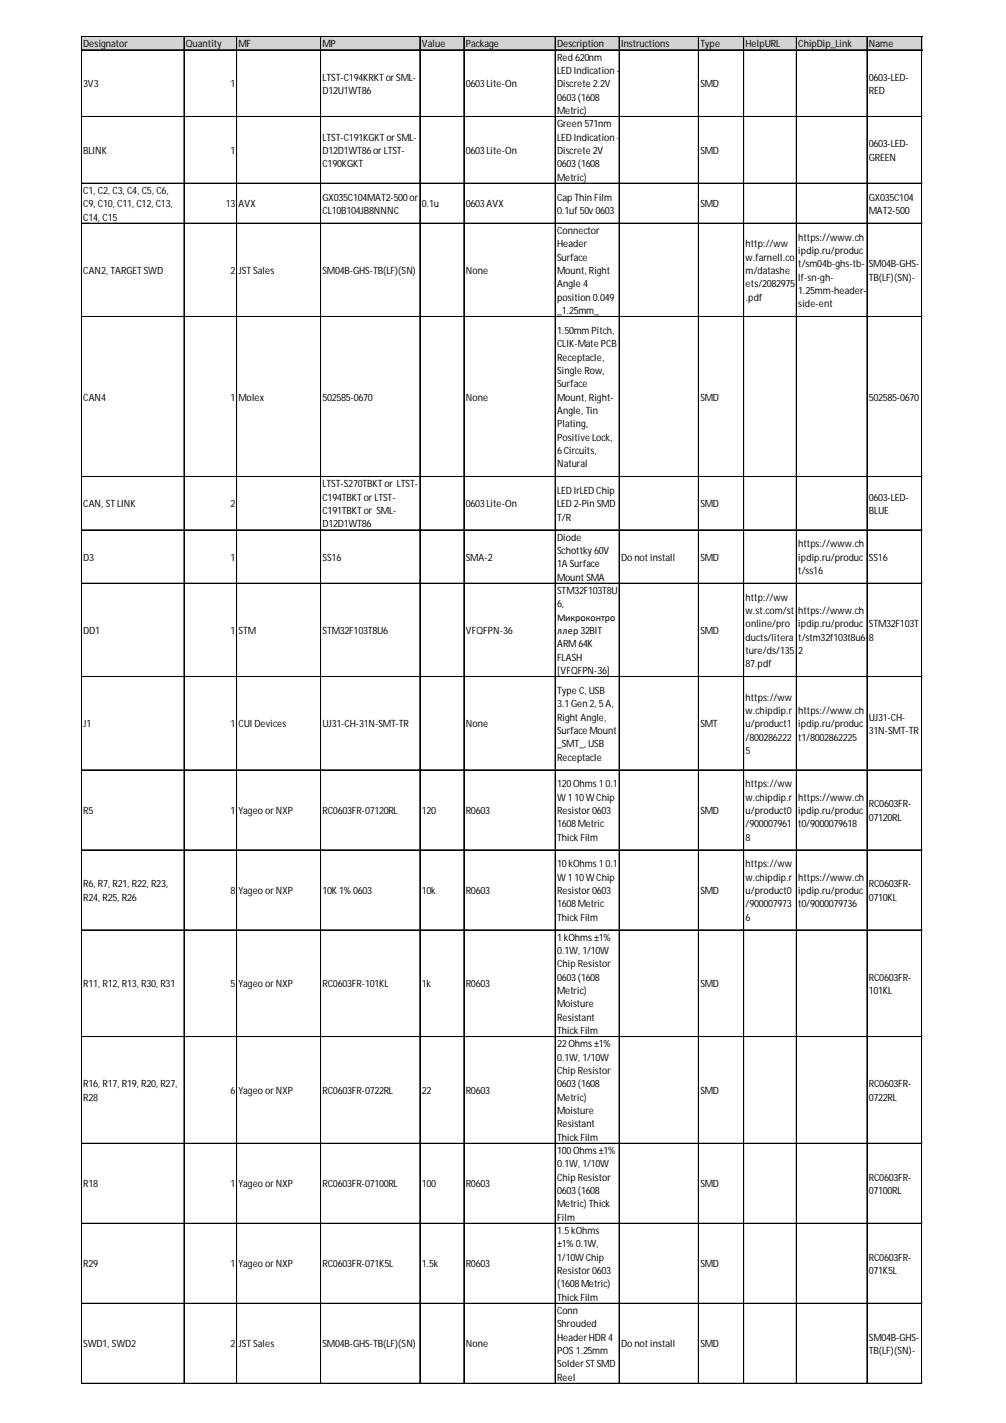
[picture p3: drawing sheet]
<svg xmlns="http://www.w3.org/2000/svg" width="210mm" height="297mm" viewBox="0 0 210 297" stroke-linecap="round" stroke-linejoin="round" font-family="sans-serif">
<defs><g id="words">
<g font-size="2.1">
<text x="17.4" y="9.9">Designator</text>
<text x="38.8" y="9.9">Quantity</text>
<text x="49.8" y="9.9">MF</text>
<text x="67.3" y="9.9">MP</text>
<text x="88" y="9.9">Value</text>
<text x="97.2" y="9.9">Package</text>
<text x="116.2" y="9.9">Description</text>
<text x="129.6" y="9.9">Instructions</text>
<text x="146.1" y="9.9">Type</text>
<text x="155.6" y="9.9">HelpURL</text>
<text x="166.6" y="9.9">ChipDip_Link</text>
<text x="181.3" y="9.9">Name</text>
<text x="67.3" y="16.8">LTST-C194KRKT or SML-</text>
<text x="116.2" y="12.7">Red 620nm</text>
<text x="116.2" y="15.4">LED Indication -</text>
<text x="181.3" y="16.8">0603-LED-</text>
<text x="17.4" y="18.2">3V3</text>
<text x="48.1" y="18.2">1</text>
<text x="67.3" y="19.6">D12U1WT86</text>
<text x="97.2" y="18.2">0603Lite-On</text>
<text x="116.2" y="18.2">Discrete 2.2V</text>
<text x="116.2" y="21">0603(1608</text>
<text x="116.2" y="23.8">Metric)</text>
<text x="146.1" y="18.2">SMD</text>
<text x="181.3" y="19.6">RED</text>
<text x="67.3" y="29.4">LTST-C191KGKT or SML-</text>
<text x="116.2" y="26.6">Green 571nm</text>
<text x="116.2" y="29.4">LED Indication -</text>
<text x="17.4" y="32.1">BLINK</text>
<text x="48.1" y="32.1">1</text>
<text x="67.3" y="32.1">D12D1WT86or LTST-</text>
<text x="67.3" y="34.9">C190KGKT</text>
<text x="97.2" y="32.1">0603Lite-On</text>
<text x="116.2" y="32.1">Discrete 2V</text>
<text x="116.2" y="34.9">0603(1608</text>
<text x="146.1" y="32.1">SMD</text>
<text x="181.3" y="30.8">0603-LED-</text>
<text x="181.3" y="33.5">GREEN</text>
<text x="17.4" y="40.5">C1, C2, C3, C4, C5, C6,</text>
<text x="67.3" y="41.9">GX035C104MAT2-500or</text>
<text x="116.2" y="37.7">Metric)</text>
<text x="116.2" y="41.9">Cap Thin Film</text>
<text x="181.3" y="41.9">GX035C104</text>
<text x="17.4" y="43.3">C9, C10, C11, C12, C13,</text>
<text x="17.4" y="46.1">C14, C15</text>
<text x="47.1" y="43.3">13</text>
<text x="49.8" y="43.3">AVX</text>
<text x="67.3" y="44.7">CL10B104JB8NNNC</text>
<text x="88" y="43.3">0.1u</text>
<text x="97.2" y="43.3">0603AVX</text>
<text x="116.2" y="44.7">0.1uf50v 0603</text>
<text x="146.1" y="43.3">SMD</text>
<text x="181.3" y="44.7">MAT2-500</text>
<text x="116.2" y="48.8">Connector</text>
<text x="116.2" y="51.6">Header</text>
<text x="155.6" y="51.6">http://ww</text>
<text x="166.6" y="50.2">https://www.ch</text>
<text x="166.6" y="53">ipdip.ru/produc</text>
<text x="17.4" y="57.2">CAN2, TARGET SWD</text>
<text x="48.1" y="57.2">2</text>
<text x="49.8" y="57.2">JST Sales</text>
<text x="67.3" y="57.2">SM04B-GHS-TB(LF)(SN)</text>
<text x="97.2" y="57.2">None</text>
<text x="116.2" y="54.4">Surface</text>
<text x="116.2" y="57.2">Mount, Right</text>
<text x="116.2" y="60">Angle 4</text>
<text x="155.6" y="54.4">w.farnell.co</text>
<text x="155.6" y="57.2">m/datashe</text>
<text x="155.6" y="60">ets/2082975</text>
<text x="166.6" y="55.8">t/sm04b-ghs-tb-</text>
<text x="166.6" y="58.6">lf-sn-gh-</text>
<text x="181.3" y="55.8">SM04B-GHS-</text>
<text x="181.3" y="58.6">TB(LF)(SN)-</text>
<text x="116.2" y="62.8">position 0.049</text>
<text x="116.2" y="65.5">_1.25mm_</text>
<text x="155.6" y="62.8">.pdf</text>
<text x="166.6" y="61.4">1.25mm-header-</text>
<text x="166.6" y="64.2">side-ent</text>
<text x="116.2" y="69.7">1.50mm Pitch,</text>
<text x="116.2" y="72.5">CLIK-Mate PCB</text>
<text x="116.2" y="75.3">Receptacle,</text>
<text x="17.4" y="83.6">CAN4</text>
<text x="48.1" y="83.6">1</text>
<text x="49.8" y="83.6">Molex</text>
<text x="67.3" y="83.6">502585-0670</text>
<text x="97.2" y="83.6">None</text>
<text x="116.2" y="78.1">Single Row,</text>
<text x="116.2" y="80.9">Surface</text>
<text x="116.2" y="83.6">Mount, Right-</text>
<text x="146.1" y="83.6">SMD</text>
<text x="181.3" y="83.6">502585-0670</text>
<text x="116.2" y="86.4">Angle, Tin</text>
<text x="116.2" y="89.2">Plating,</text>
<text x="116.2" y="92">Positive Lock,</text>
<text x="116.2" y="94.8">6Circuits,</text>
<text x="67.3" y="101.7">LTST-S270TBKT or LTST-</text>
<text x="116.2" y="97.6">Natural</text>
<text x="17.4" y="105.9">CAN, ST LINK</text>
<text x="48.1" y="105.9">2</text>
<text x="67.3" y="104.5">C194TBKT or LTST-</text>
<text x="67.3" y="107.3">C191TBKT or SML-</text>
<text x="97.2" y="105.9">0603Lite-On</text>
<text x="116.2" y="103.1">LED IrLED Chip</text>
<text x="116.2" y="105.9">LED 2-Pin SMD</text>
<text x="146.1" y="105.9">SMD</text>
<text x="181.3" y="104.5">0603-LED-</text>
<text x="181.3" y="107.3">BLUE</text>
<text x="67.3" y="110.1">D12D1WT86</text>
<text x="116.2" y="108.7">T/R</text>
<text x="116.2" y="112.9">Diode</text>
<text x="17.4" y="117">D3</text>
<text x="48.1" y="117">1</text>
<text x="67.3" y="117">SS16</text>
<text x="97.2" y="117">SMA-2</text>
<text x="116.2" y="115.6">Schottky 60V</text>
<text x="116.2" y="118.4">1A Surface</text>
<text x="129.6" y="117">Do not install</text>
<text x="146.1" y="117">SMD</text>
<text x="166.6" y="114.3">https://www.ch</text>
<text x="166.6" y="117">ipdip.ru/produc</text>
<text x="166.6" y="119.8">t/ss16</text>
<text x="181.3" y="117">SS16</text>
<text x="116.2" y="121.2">Mount SMA</text>
<text x="116.2" y="124">STM32F103T8U</text>
<text x="155.6" y="125.4">http://ww</text>
<text x="116.2" y="126.8">6,</text>
<text x="116.2" y="129.6">Микроконтро</text>
<text x="155.6" y="128.2">w.st.com/st</text>
<text x="155.6" y="131">online/pro</text>
<text x="166.6" y="128.2">https://www.ch</text>
<text x="166.6" y="131">ipdip.ru/produc</text>
<text x="181.3" y="131">STM32F103T</text>
<text x="17.4" y="132.3">DD1</text>
<text x="48.1" y="132.3">1</text>
<text x="49.8" y="132.3">STM</text>
<text x="67.3" y="132.3">STM32F103T8U6</text>
<text x="97.2" y="132.3">VFQFPN-36</text>
<text x="116.2" y="132.3">ллер 32BIT</text>
<text x="116.2" y="135.1">ARM64K</text>
<text x="116.2" y="137.9">FLASH</text>
<text x="146.1" y="132.3">SMD</text>
<text x="155.6" y="133.7">ducts/litera</text>
<text x="155.6" y="136.5">ture/ds/135</text>
<text x="166.6" y="133.7">t/stm32f103t8u6-</text>
<text x="166.6" y="136.5">2</text>
<text x="181.3" y="133.7">8</text>
<text x="116.2" y="140.7">[VFQFPN-36]</text>
<text x="155.6" y="139.3">87.pdf</text>
<text x="116.2" y="144.9">Type C, USB</text>
<text x="116.2" y="147.7">3.1Gen 2, 5A,</text>
<text x="155.6" y="146.3">https://ww</text>
<text x="155.6" y="149.1">w.chipdip.r</text>
<text x="166.6" y="149.1">https://www.ch</text>
<text x="17.4" y="151.8">J1</text>
<text x="48.1" y="151.8">1</text>
<text x="49.8" y="151.8">CUI Devices</text>
<text x="67.3" y="151.8">UJ31-CH-31N-SMT-TR</text>
<text x="97.2" y="151.8">None</text>
<text x="116.2" y="150.4">Right Angle,</text>
<text x="116.2" y="153.2">Surface Mount</text>
<text x="146.1" y="151.8">SMT</text>
<text x="155.6" y="151.8">u/product1</text>
<text x="155.6" y="154.6">/800286222</text>
<text x="166.6" y="151.8">ipdip.ru/produc</text>
<text x="166.6" y="154.6">t1/8002862225</text>
<text x="181.3" y="150.4">UJ31-CH-</text>
<text x="181.3" y="153.2">31N-SMT-TR</text>
<text x="116.2" y="156">_SMT_, USB</text>
<text x="116.2" y="158.8">Receptacle</text>
<text x="155.6" y="157.4">5</text>
<text x="116.2" y="164.4">120Ohms 10.1</text>
<text x="116.2" y="167.1">W 110W Chip</text>
<text x="155.6" y="164.4">https://ww</text>
<text x="155.6" y="167.1">w.chipdip.r</text>
<text x="166.6" y="167.1">https://www.ch</text>
<text x="17.4" y="169.9">R5</text>
<text x="48.1" y="169.9">1</text>
<text x="49.8" y="169.9">Yageo or NXP</text>
<text x="67.3" y="169.9">RC0603FR-07120RL</text>
<text x="88" y="169.9">120</text>
<text x="97.2" y="169.9">R0603</text>
<text x="116.2" y="169.9">Resistor 0603</text>
<text x="116.2" y="172.7">1608Metric</text>
<text x="146.1" y="169.9">SMD</text>
<text x="155.6" y="169.9">u/product0</text>
<text x="155.6" y="172.7">/900007961</text>
<text x="166.6" y="169.9">ipdip.ru/produc</text>
<text x="166.6" y="172.7">t0/9000079618</text>
<text x="181.3" y="168.5">RC0603FR-</text>
<text x="181.3" y="171.3">07120RL</text>
<text x="116.2" y="175.5">Thick Film</text>
<text x="155.6" y="175.5">8</text>
<text x="17.4" y="185.2">R6, R7, R21, R22, R23,</text>
<text x="116.2" y="181.1">10kOhms 10.1</text>
<text x="116.2" y="183.8">W 110W Chip</text>
<text x="155.6" y="181.1">https://ww</text>
<text x="155.6" y="183.8">w.chipdip.r</text>
<text x="166.6" y="183.8">https://www.ch</text>
<text x="181.3" y="185.2">RC0603FR-</text>
<text x="17.4" y="188">R24, R25, R26</text>
<text x="48.1" y="186.6">8</text>
<text x="49.8" y="186.6">Yageo or NXP</text>
<text x="67.3" y="186.6">10K 1% 0603</text>
<text x="88" y="186.6">10k</text>
<text x="97.2" y="186.6">R0603</text>
<text x="116.2" y="186.6">Resistor 0603</text>
<text x="116.2" y="189.4">1608Metric</text>
<text x="146.1" y="186.6">SMD</text>
<text x="155.6" y="186.6">u/product0</text>
<text x="155.6" y="189.4">/900007973</text>
<text x="166.6" y="186.6">ipdip.ru/produc</text>
<text x="166.6" y="189.4">t0/9000079736</text>
<text x="181.3" y="188">0710KL</text>
<text x="116.2" y="192.2">Thick Film</text>
<text x="116.2" y="196.4">1kOhms ±1%</text>
<text x="155.6" y="192.2">6</text>
<text x="116.2" y="199.2">0.1W, 1/10W</text>
<text x="116.2" y="201.9">Chip Resistor</text>
<text x="17.4" y="206.1">R11, R12, R13, R30, R31</text>
<text x="48.1" y="206.1">5</text>
<text x="49.8" y="206.1">Yageo or NXP</text>
<text x="67.3" y="206.1">RC0603FR-101KL</text>
<text x="88" y="206.1">1k</text>
<text x="97.2" y="206.1">R0603</text>
<text x="116.2" y="204.7">0603(1608</text>
<text x="116.2" y="207.5">Metric)</text>
<text x="146.1" y="206.1">SMD</text>
<text x="181.3" y="204.7">RC0603FR-</text>
<text x="181.3" y="207.5">101KL</text>
<text x="116.2" y="210.3">Moisture</text>
<text x="116.2" y="213.1">Resistant</text>
<text x="116.2" y="215.9">Thick Film</text>
<text x="116.2" y="218.6">22Ohms ±1%</text>
<text x="116.2" y="221.4">0.1W, 1/10W</text>
<text x="17.4" y="227">R16, R17, R19, R20, R27,</text>
<text x="116.2" y="224.2">Chip Resistor</text>
<text x="116.2" y="227">0603(1608</text>
<text x="181.3" y="227">RC0603FR-</text>
<text x="17.4" y="229.8">R28</text>
<text x="48.1" y="228.4">6</text>
<text x="49.8" y="228.4">Yageo or NXP</text>
<text x="67.3" y="228.4">RC0603FR-0722RL</text>
<text x="88" y="228.4">22</text>
<text x="97.2" y="228.4">R0603</text>
<text x="116.2" y="229.8">Metric)</text>
<text x="116.2" y="232.6">Moisture</text>
<text x="146.1" y="228.4">SMD</text>
<text x="181.3" y="229.8">0722RL</text>
<text x="116.2" y="235.3">Resistant</text>
<text x="116.2" y="238.1">Thick Film</text>
<text x="116.2" y="240.9">100Ohms ±1%</text>
<text x="116.2" y="243.7">0.1W, 1/10W</text>
<text x="17.4" y="247.9">R18</text>
<text x="48.1" y="247.9">1</text>
<text x="49.8" y="247.9">Yageo or NXP</text>
<text x="67.3" y="247.9">RC0603FR-07100RL</text>
<text x="88" y="247.9">100</text>
<text x="97.2" y="247.9">R0603</text>
<text x="116.2" y="246.5">Chip Resistor</text>
<text x="116.2" y="249.3">0603(1608</text>
<text x="146.1" y="247.9">SMD</text>
<text x="181.3" y="246.5">RC0603FR-</text>
<text x="181.3" y="249.3">07100RL</text>
<text x="116.2" y="252">Metric) Thick</text>
<text x="116.2" y="254.8">Film</text>
<text x="116.2" y="257.6">1.5kOhms</text>
<text x="116.2" y="260.4">±1% 0.1W,</text>
<text x="116.2" y="263.2">1/10W Chip</text>
<text x="181.3" y="263.2">RC0603FR-</text>
<text x="17.4" y="264.6">R29</text>
<text x="48.1" y="264.6">1</text>
<text x="49.8" y="264.6">Yageo or NXP</text>
<text x="67.3" y="264.6">RC0603FR-071K5L</text>
<text x="88" y="264.6">1.5k</text>
<text x="97.2" y="264.6">R0603</text>
<text x="116.2" y="266">Resistor 0603</text>
<text x="116.2" y="268.7">(1608Metric)</text>
<text x="146.1" y="264.6">SMD</text>
<text x="181.3" y="266">071K5L</text>
<text x="116.2" y="271.5">Thick Film</text>
<text x="116.2" y="274.3">Conn</text>
<text x="17.4" y="281.3">SWD1, SWD2</text>
<text x="48.1" y="281.3">2</text>
<text x="49.8" y="281.3">JST Sales</text>
<text x="67.3" y="281.3">SM04B-GHS-TB(LF)(SN)</text>
<text x="97.2" y="281.3">None</text>
<text x="116.2" y="277.1">Shrouded</text>
<text x="116.2" y="279.9">Header HDR 4</text>
<text x="129.6" y="281.3">Do not install</text>
<text x="146.1" y="281.3">SMD</text>
<text x="181.3" y="279.9">SM04B-GHS-</text>
<text x="116.2" y="282.7">POS 1.25mm</text>
<text x="116.2" y="285.4">Solder ST SMD</text>
<text x="181.3" y="282.7">TB(LF)(SN)-</text>
<text x="116.2" y="288.2">Reel</text>
</g>
</g></defs>
<path d="M17.1 7.7h175.4v2.8h-175.4z" fill="#d3d3d3"/>
<g fill="none" stroke="#000" stroke-width=".21">
<path d="M17 7.6v281.3M17.1 7.6h175.3M17.1 7.7h175.3M17.1 10.4h175.3M17.1 10.5h175.3M38.4 7.7v281.2M38.5 7.7v281.2M49.4 7.7v281.2M66.9 7.7v281.2M67 7.7v281.2M87.6 7.7v281.2M87.7 7.7v281.2"/>
<path d="M96.8 7.7v281.2M115.8 7.7v281.2M115.9 7.7v281.2M129.2 7.7v281.2M145.7 7.7v281.2M145.8 7.7v281.2M155.2 7.7v281.2M166.1 7.7v281.2M166.2 7.7v281.2M180.9 7.7v281.2M181 7.7v281.2M192.3 7.7v281.2"/>
<path d="M192.4 7.7v281.2M17.1 24.3h175.3M17.1 24.4h175.3M17.1 38.2h175.3M17.1 38.3h175.3M17.1 46.6h175.3M17.1 66.1h175.3M17.1 99.5h175.3M17.1 110.6h175.3M17.1 110.7h175.3M17.1 121.7h175.3M17.1 121.8h175.3"/>
<path d="M17.1 141.2h175.3M17.1 141.3h175.3M17.1 160.7h175.3M17.1 160.8h175.3M17.1 177.4h175.3M17.1 177.5h175.3M17.1 194.1h175.3M17.1 194.2h175.3M17.1 216.4h175.3M17.1 238.6h175.3M17.1 238.7h175.3M17.1 255.3h175.3"/>
<path d="M17.1 255.4h175.3M17.1 272h175.3M17.1 272.1h175.3M17.1 288.7h175.3M17.1 288.8h175.3"/>
</g>
<path d="M192.4 24.3h.1" fill="none" stroke="#d4d4d4" stroke-width=".21"/>
<path d="M192.4 24.3l.1 .1z" fill="#d4d4d4"/>
<path d="M192.4 38.2h.1" fill="none" stroke="#d4d4d4" stroke-width=".21"/>
<path d="M192.4 38.2l.1 .2z" fill="#d4d4d4"/>
<path d="M192.4 46.6h.1" fill="none" stroke="#d4d4d4" stroke-width=".21"/>
<path d="M192.4 46.6l.1 .1z" fill="#d4d4d4"/>
<path d="M192.4 66.1h.1" fill="none" stroke="#d4d4d4" stroke-width=".21"/>
<path d="M192.4 66.1l.1 .1z" fill="#d4d4d4"/>
<path d="M192.4 99.5h.1" fill="none" stroke="#d4d4d4" stroke-width=".21"/>
<path d="M192.4 99.5l.1 .1z" fill="#d4d4d4"/>
<path d="M192.4 110.6h.1" fill="none" stroke="#d4d4d4" stroke-width=".21"/>
<path d="M192.4 110.6l.1 .1z" fill="#d4d4d4"/>
<path d="M192.4 121.7h.1" fill="none" stroke="#d4d4d4" stroke-width=".21"/>
<path d="M192.4 121.7l.1 .2z" fill="#d4d4d4"/>
<path d="M192.4 141.2h.1" fill="none" stroke="#d4d4d4" stroke-width=".21"/>
<path d="M192.4 141.2l.1 .2z" fill="#d4d4d4"/>
<path d="M192.4 160.7h.1" fill="none" stroke="#d4d4d4" stroke-width=".21"/>
<path d="M192.4 160.7l.1 .1z" fill="#d4d4d4"/>
<path d="M192.4 177.4h.1" fill="none" stroke="#d4d4d4" stroke-width=".21"/>
<path d="M192.4 177.4l.1 .1z" fill="#d4d4d4"/>
<path d="M192.4 194.1h.1" fill="none" stroke="#d4d4d4" stroke-width=".21"/>
<path d="M192.4 194.1l.1 .1z" fill="#d4d4d4"/>
<path d="M192.4 216.4h.1" fill="none" stroke="#d4d4d4" stroke-width=".21"/>
<path d="M192.4 216.4l.1 .1z" fill="#d4d4d4"/>
<path d="M192.4 238.6h.1" fill="none" stroke="#d4d4d4" stroke-width=".21"/>
<path d="M192.4 238.6l.1 .2z" fill="#d4d4d4"/>
<path d="M192.4 255.3h.1" fill="none" stroke="#d4d4d4" stroke-width=".21"/>
<path d="M192.4 255.3l.1 .2z" fill="#d4d4d4"/>
<path d="M192.4 272h.1" fill="none" stroke="#d4d4d4" stroke-width=".21"/>
<path d="M192.4 272l.1 .2z" fill="#d4d4d4"/>
<path d="M192.4 288.7h.1" fill="none" stroke="#d4d4d4" stroke-width=".21"/>
<path d="M192.4 288.7l.1 .2z" fill="#d4d4d4"/>
<use href="#words"/>
</svg>
